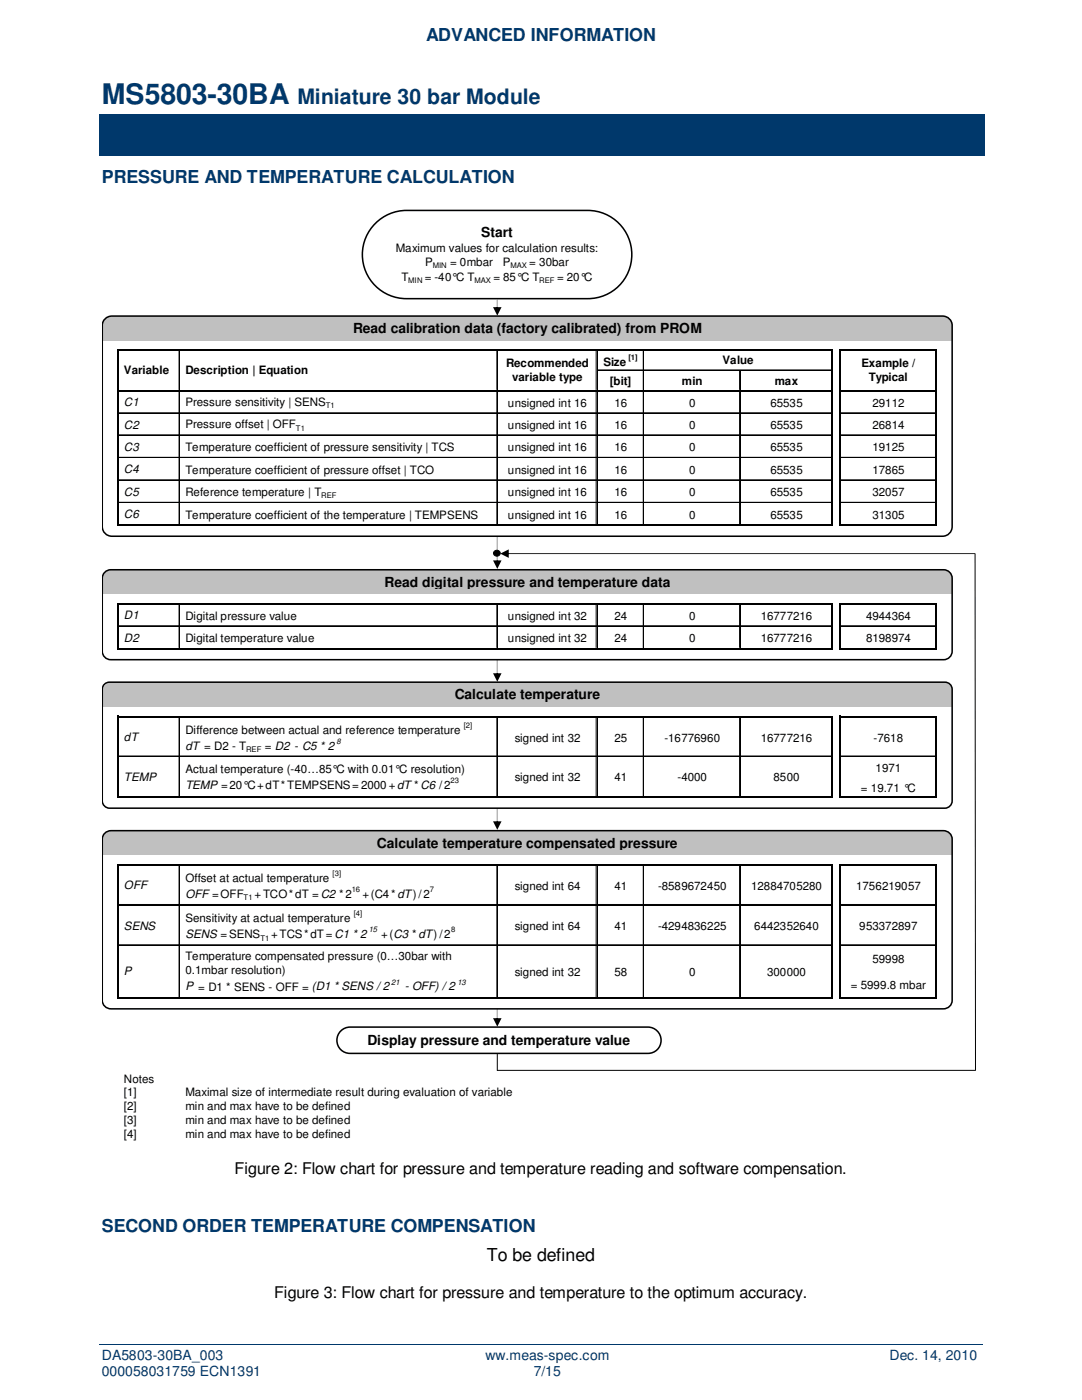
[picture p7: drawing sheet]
<svg xmlns="http://www.w3.org/2000/svg" width="216mm" height="279mm" viewBox="0 0 216 279" stroke-linecap="round" stroke-linejoin="round" font-family="sans-serif">
<defs><g id="words">
<text font-size="5.7" fill="#00386b" x="20.3" y="20.7">MS5803-30BA</text>
<text font-size="4.2" fill="#00386b" x="59.4" y="20.7">Miniature 30 bar Module</text>
<g font-size="3.6" fill="#00386b">
<text x="85" y="8.1">ADVANCED INFORMATION</text>
<text x="20.3" y="36.6">PRESSURE AND TEMPERATURE CALCULATION</text>
<text x="20.3" y="245.8">SECOND ORDER TEMPERATURE COMPENSATION</text>
</g>
<text font-size="3.6" x="97.1" y="251.6">To be defined</text>
<g font-size="3.2">
<text x="46.8" y="234.3">Figure 2: Flow chart for pressure and temperature reading and software compensation.</text>
<text x="54.7" y="259.1">Figure 3: Flow chart for pressure and temperature to the optimum accuracy.</text>
</g>
<g font-size="2.8">
<text x="96" y="47.2">Start</text>
<text x="70.4" y="66.5">Read calibration data (factory calibrated) from PROM</text>
<text x="76.7" y="117.1">Read digital pressure and temperature data</text>
<text x="90.8" y="139.5">Calculate temperature</text>
<text x="75.2" y="169.2">Calculate temperature compensated pressure</text>
<text x="73.3" y="208.6">Display pressure and temperature value</text>
</g>
<g font-size="2.8" fill="#00386b">
<text x="20.3" y="271.4">DA5803-30BA_003</text>
<text x="20.3" y="274.6">000058031759 ECN1391</text>
<text x="96.9" y="271.4">ww.meas-spec.com</text>
<text x="106.5" y="274.6">7/15</text>
<text x="177.5" y="271.4">Dec. 14, 2010</text>
</g>
<g font-size="2.5">
<text x="64.7" y="66.2">Convert calibration data into coefficients (see bit pattern of W1 to W4)</text>
<text x="80" y="116.8">Read digital pressure and temperature data</text>
<text x="78.7" y="168.8">Calculate temperature compensated pressure</text>
</g>
<g font-size="2.3">
<text x="79" y="50.3">Maximum values for calculation results:</text>
<text x="84.8" y="53.1">P</text>
<text x="89.8" y="53.1">= 0mbar</text>
<text x="100.3" y="53.1">P</text>
<text x="105.6" y="53.1">= 30bar</text>
<text x="80.1" y="56.1">T</text>
<text x="84.8" y="56.1">= -40°C T</text>
<text x="98.5" y="56.1">= 85°C T</text>
<text x="111.2" y="56.1">= 20°C</text>
<text x="24.7" y="74.7">Variable</text>
<text x="37" y="74.7">Description | Equation</text>
<text x="101" y="73.2">Recommended</text>
<text x="102.2" y="76.1">variable type</text>
<text x="120.4" y="73">Size</text>
<text x="121.7" y="76.8">[bit]</text>
<text x="136.1" y="76.8">min</text>
<text x="144.2" y="72.7">Value</text>
<text x="154.6" y="76.8">max</text>
<text x="171.9" y="73.2">Example /</text>
<text x="173.4" y="76.1">Typical</text>
<text x="24.7" y="81.1">C1</text>
<text x="37" y="81">Pressure sensitivity | SENS</text>
<text x="101.3" y="81.2">unsigned int 16</text>
<text x="122.6" y="81.2">16</text>
<text x="137.5" y="81.2">0</text>
<text x="153.8" y="81.2">65535</text>
<text x="174.1" y="81.2">29112</text>
<text x="24.7" y="85.6">C2</text>
<text x="37" y="85.5">Pressure offset | OFF</text>
<text x="101.3" y="85.7">unsigned int 16</text>
<text x="122.6" y="85.7">16</text>
<text x="137.5" y="85.7">0</text>
<text x="153.8" y="85.7">65535</text>
<text x="174.1" y="85.7">26814</text>
<text x="24.7" y="90">C3</text>
<text x="24.7" y="94.5">C4</text>
<text x="37" y="90.1">Temperature coefficient of pressure sensitivity | TCS</text>
<text x="37" y="94.6">Temperature coefficient of pressure offset | TCO</text>
<text x="101.3" y="90.1">unsigned int 16</text>
<text x="101.3" y="94.6">unsigned int 16</text>
<text x="122.6" y="90.1">16</text>
<text x="122.6" y="94.6">16</text>
<text x="137.5" y="90.1">0</text>
<text x="137.5" y="94.6">0</text>
<text x="153.8" y="90.1">65535</text>
<text x="153.8" y="94.6">65535</text>
<text x="174.1" y="90.1">19125</text>
<text x="174.1" y="94.6">17865</text>
<text x="24.7" y="99">C5</text>
<text x="37" y="98.9">Reference temperature | T</text>
<text x="101.3" y="99.1">unsigned int 16</text>
<text x="122.6" y="99.1">16</text>
<text x="137.5" y="99.1">0</text>
<text x="153.8" y="99.1">65535</text>
<text x="174.1" y="99.1">32057</text>
<text x="24.7" y="103.5">C6</text>
<text x="37" y="103.5">Temperature coefficient of the temperature | TEMPSENS</text>
<text x="101.3" y="103.5">unsigned int 16</text>
<text x="122.6" y="103.5">16</text>
<text x="137.5" y="103.5">0</text>
<text x="153.8" y="103.5">65535</text>
<text x="174.1" y="103.5">31305</text>
<text x="24.7" y="123.6">D1</text>
<text x="37" y="123.7">Digital pressure value</text>
<text x="101.3" y="123.7">unsigned int 32</text>
<text x="122.6" y="123.7">24</text>
<text x="137.5" y="123.7">0</text>
<text x="151.8" y="123.7">16777216</text>
<text x="172.8" y="123.7">4944364</text>
<text x="24.7" y="128.1">D2</text>
<text x="37" y="128.2">Digital temperature value</text>
<text x="101.3" y="128.2">unsigned int 32</text>
<text x="122.6" y="128.2">24</text>
<text x="137.5" y="128.2">0</text>
<text x="151.8" y="128.2">16777216</text>
<text x="172.8" y="128.2">8198974</text>
<text x="24.7" y="147.9">dT</text>
<text x="37" y="149.6">dT = D2 - T</text>
<text x="37" y="146.4">Difference between actual and reference temperature</text>
<text x="52.8" y="149.7">= D2 - C5 * 2</text>
<text x="102.7" y="148">signed int 32</text>
<text x="122.6" y="148">25</text>
<text x="132.6" y="148">-16776960</text>
<text x="151.8" y="148">16777216</text>
<text x="174.3" y="148">-7618</text>
<text x="24.7" y="155.8">TEMP</text>
<text x="37" y="154.3">Actual temperature (-40…85°C with 0.01°C resolution)</text>
<text x="102.7" y="155.9">signed int 32</text>
<text x="122.6" y="155.9">41</text>
<text x="135.2" y="155.9">-4000</text>
<text x="154.3" y="155.9">8500</text>
<text x="174.7" y="154">1971</text>
<text x="37" y="157.4">TEMP =20°C+dT*TEMPSENS= 2000 +dT*C6 /2</text>
<text x="171.8" y="158">= 19.71 °C</text>
<text x="24.7" y="177.5">OFF</text>
<text x="37" y="179.2">OFF =OFF</text>
<text x="37" y="176">Offset at actual temperature</text>
<text x="50.8" y="179.2">+TCO*dT =C2 *2</text>
<text x="72.3" y="179.2">+(C4 *dT)/2</text>
<text x="102.7" y="177.5">signed int 64</text>
<text x="122.6" y="177.5">41</text>
<text x="131.3" y="177.5">-8589672450</text>
<text x="149.9" y="177.5">12884705280</text>
<text x="170.9" y="177.5">1756219057</text>
<text x="24.7" y="185.5">SENS</text>
<text x="37" y="184.1">Sensitivity at actual temperature</text>
<text x="102.7" y="185.6">signed int 64</text>
<text x="122.6" y="185.6">41</text>
<text x="131.3" y="185.6">-4294836225</text>
<text x="150.5" y="185.6">6442352640</text>
<text x="171.4" y="185.6">953372897</text>
<text x="37" y="191.7">Temperature compensated pressure (0…30bar with</text>
<text x="37" y="187.2">SENS =SENS</text>
<text x="54.1" y="187.3">+TCS*dT=C1 * 2</text>
<text x="76" y="187.3">+(C3 *dT) /2</text>
<text x="24.7" y="194.6">P</text>
<text x="37" y="194.5">0.1mbar resolution)</text>
<text x="37" y="197.6">P = D1 * SENS - OFF = (D1 * SENS / 2</text>
<text x="80.8" y="197.6">- OFF) / 2</text>
<text x="102.7" y="194.7">signed int 32</text>
<text x="122.6" y="194.7">58</text>
<text x="137.5" y="194.7">0</text>
<text x="153.1" y="194.7">300000</text>
<text x="169.8" y="197.4">= 5999.8 mbar</text>
<text x="174.1" y="192.3">59998</text>
<text x="24.7" y="216.1">Notes</text>
<text x="24.7" y="218.8">[1]</text>
<text x="24.7" y="221.6">[2]</text>
<text x="37" y="221.5">min and max have to be defined</text>
<text x="37" y="218.7">Maximal size of intermediate result during evaluation of variable</text>
<text x="24.7" y="224.4">[3]</text>
<text x="24.7" y="227.2">[4]</text>
<text x="37" y="227.1">min and max have to be defined</text>
<text x="37" y="224.3">min and max have to be defined</text>
</g>
<g font-size="1.5">
<text x="86.4" y="53.4">MIN</text>
<text x="101.9" y="53.4">MAX</text>
<text x="81.4" y="56.6">MIN</text>
<text x="94.7" y="56.6">MAX</text>
<text x="107.6" y="56.6">REF</text>
<text x="125.4" y="71.9">[1]</text>
<text x="65" y="81.4">T1</text>
<text x="59" y="85.9">T1</text>
<text x="64.1" y="99.3">REF</text>
<text x="67.1" y="148.4">8</text>
<text x="92.5" y="145.2">[2]</text>
<text x="49.1" y="150">REF</text>
<text x="89.9" y="156.3">23</text>
<text x="48.6" y="179.7">T1</text>
<text x="66.4" y="174.8">[3]</text>
<text x="70.2" y="178.1">16</text>
<text x="85.8" y="178.1">7</text>
<text x="70.6" y="182.9">[4]</text>
<text x="52" y="187.7">T1</text>
<text x="73.6" y="186.1">15</text>
<text x="90" y="186.1">8</text>
<text x="78.1" y="196.5">21</text>
<text x="91.3" y="196.5">13</text>
</g>
</g></defs>
<path d="M19.8 268.3h176.3" fill="none" stroke="#00386b" stroke-width=".2"/>
<path d="M19.8 22.8h176.8v8.4h-176.8z" fill-rule="evenodd" fill="#00386b"/>
<g fill="#fff">
<path d="M35.9 69.9h130.1v8.1h-130.1z"/>
<path d="M167.6 69.9h19.3v8.1h-19.3z"/>
</g>
<g fill="none" stroke="#000" stroke-width=".34">
<path d="M23.6 69.8v35.1M23.8 69.9h142.4M23.8 78h142.4M166 70.1v34.8M167.7 69.9h19.3M167.7 78h19.3M186.9 70.1v34.8M23.6 120.4v9.2M23.8 129.5h142.4M166 120.7v8.9M167.7 129.5h19.3M186.9 120.7v8.9"/>
<path d="M23.6 142.8v16.5M23.8 143h142.4M23.8 159.1h142.4M166 143.2v16.1M167.7 143h19.3M167.7 159.1h19.3M186.9 143.2v16.1M23.6 172.5v26.8M166 172.7v26.6M186.9 172.7v26.6M23.8 199.1h142.4M167.7 199.1h19.3"/>
</g>
<g fill="none" stroke="#000" stroke-width=".2">
<path d="M35.7 70v7.8M35.7 78.1v26.5M35.9 70.1v7.7M35.9 78.1v26.5M99.1 70v7.8M99.1 78.1v26.5M99.2 70.1v7.7M99.2 78.1v26.5M119 70v7.8M119 78.1v26.5M119.1 70.1v7.7M119.1 78.1v26.5"/>
<path d="M119.1 73.8h46.8M119.2 74h46.7M128.4 70v7.8M128.4 78.1v26.5M128.4 70.1v7.7M147.6 74v3.8M147.6 78.1v26.5M147.7 74.1v3.7M147.7 78.1v26.5M23.7 82.4h142.2M23.7 86.8h142.2M23.7 91.3h142.2"/>
<path d="M23.7 95.8h142.2M23.8 82.5h142.1M23.8 87h142.1M23.8 91.4h142.1M23.8 95.8h142.1M167.7 82.4h19M167.7 82.5h19M167.7 86.8h19M167.7 87h19M167.7 91.3h19M167.7 91.4h19M167.7 95.8h19"/>
<path d="M23.7 100.2h142.2M23.8 100.3h142.1M167.7 100.2h19M167.7 100.3h19M194.6 110.6v102.9M23.7 124.9h142.2M23.8 125h142.1M35.7 120.7v8.6M35.9 120.7v8.6M99.1 120.7v8.6M99.2 120.7v8.6M119 120.7v8.6"/>
<path d="M119.1 120.7v8.6M128.4 120.7v8.6M147.6 120.7v8.6M147.7 120.7v8.6M167.7 124.9h19M167.7 125h19M23.7 150.9h142.2M23.8 151h142.1M35.7 143.1v15.8M35.9 143.2v15.7M99.1 143.1v15.8M99.2 143.2v15.7"/>
<path d="M119 143.1v15.8M119.1 143.2v15.7M128.4 143.1v15.8M128.4 143.2v15.7M147.6 143.1v15.8M147.7 143.2v15.7M167.7 150.9h19M167.7 151h19M35.7 172.7v26.3M35.9 172.7v26.3M99.1 172.7v26.3M99.2 172.7v26.3"/>
<path d="M119 172.7v26.3M119.1 172.7v26.3M128.4 172.7v26.3M147.6 172.7v26.3M147.7 172.7v26.3M23.7 180.5h142.2M23.7 188.6h142.2M23.8 180.6h142.1M23.8 188.7h142.1M167.7 180.5h19M167.7 180.6h19M167.7 188.6h19"/>
<path d="M167.7 188.7h19"/>
<circle cx="99.1" cy="110.4" r=".63"/>
</g>
<path d="M167.6 69.8v35.1M23.8 104.8h142.4M167.7 104.8h19.3M23.8 120.5h142.4M167.6 120.4v9.2M167.7 120.5h19.3M167.6 142.8v16.5M23.8 172.6h142.4M167.6 172.5v26.8M167.7 172.6h19.3" fill="none" stroke="#000" stroke-width=".25"/>
<path d="M74.9 44.6a8.8 8.8 0 0 1 6.2-2.6h36.2a8.8 8.8 0 0 1 8.8 8.8 8.8 8.8 0 0 1-8.8 8.8h-36.2a8.8 8.8 0 0 1-8.1-5.4 8.8 8.8 0 0 1 1.9-9.6z" fill="none" stroke="#000" stroke-width=".31"/>
<circle cx="99.1" cy="110.4" r=".63" fill="#000"/>
<g fill="#c0c0c0">
<path d="M20.6 65.6h169.2v2.4h-169.2z" fill-rule="evenodd"/>
<path d="M21 63.6l.9-.5h.5h165.7a2.05 2.05 0 0 1 2 2.6 1.92 1.92 0 0 1-2 1.9h-165.7a2.09 2.09 0 0 1-2-2.6l.1-.5z" fill-rule="evenodd"/>
</g>
<path d="M21 63.6l.8-.5h.6h165.6a1.9 1.9 0 0 1 2 1.8v40.2a1.92 1.92 0 0 1-2 1.9h-165.6a1.92 1.92 0 0 1-2-1.9v-40.2l.1-.5z" fill="none" stroke="#000" stroke-width=".31"/>
<g fill="#c0c0c0">
<path d="M20.6 116.2h169.2v2.4h-169.2z" fill-rule="evenodd"/>
<path d="M21 114.3l.9-.5 .5-.1h165.7a2.05 2.05 0 0 1 2 2.6 1.97 1.97 0 0 1-2 2h-165.7a2.36 2.36 0 0 1-2-1.6 2.36 2.36 0 0 1 .6-2.4z" fill-rule="evenodd"/>
</g>
<path d="M20.9 114.2l.7-.4 .5-.1h166.2a1.7 1.7 0 0 1 1.7 1.7v14.6a1.7 1.7 0 0 1-1.7 1.7h-166.2a1.7 1.7 0 0 1-1.7-1.7v-14.6l.1-.4z" fill="none" stroke="#000" stroke-width=".31"/>
<g fill="#c0c0c0">
<path d="M20.6 138.7h169.2v2.4h-169.2z" fill-rule="evenodd"/>
<path d="M21 136.7l.9-.5 .5-.1h165.7a2.05 2.05 0 0 1 2 2.7 1.92 1.92 0 0 1-2 1.9h-165.7a2.09 2.09 0 0 1-2-2.6l.1-.5z" fill-rule="evenodd"/>
</g>
<path d="M20.7 136.7l.7-.5 .4-.1h166.8a1.43 1.43 0 0 1 1.4 1.5v22.3a1.48 1.48 0 0 1-1.4 1.4h-166.8a1.48 1.48 0 0 1-1.4-1.4v-22.3z" fill="none" stroke="#000" stroke-width=".31"/>
<g fill="#c0c0c0">
<path d="M20.6 168.3h169.2v2.4h-169.2z" fill-rule="evenodd"/>
<path d="M21 166.3l.9-.5h.5h165.7a2.05 2.05 0 0 1 2 2.6 1.97 1.97 0 0 1-2 1.9h-165.7a2.36 2.36 0 0 1-2-1.5 2.36 2.36 0 0 1 .6-2.5z" fill-rule="evenodd"/>
</g>
<path d="M20.9 166.3l.8-.5h.5h166a1.72 1.72 0 0 1 1.8 1.7v32.1a1.72 1.72 0 0 1-1.8 1.7h-166a1.72 1.72 0 0 1-1.8-1.7v-32.1l.1-.5zM68.2 205.6l1.1-.6h.5h59.5a2.62 2.62 0 0 1 2.6 2.6 2.62 2.62 0 0 1-2.6 2.6h-59.5a2.61 2.61 0 0 1-2.4-1.7 2.61 2.61 0 0 1 .8-2.9z" fill="none" stroke="#000" stroke-width=".31"/>
<g fill="#000">
<path d="M99.1 59.9l.1-.1v1.8zM98.4 61.3h1.7l-.9 1.7z"/>
<path d="M99.2 107v5.3zM98.4 111.8h1.7l-.9 1.7z"/>
<path d="M101.1 110.5h93.5zM99.8 110.5l1.7-.9v1.7z"/>
<path d="M99.1 131.7h.1v3zM98.4 134.4h1.7l-.9 1.7z"/>
<path d="M99.1 161.4l.1-.1v3zM98.4 163.9h1.7l-.9 1.7z"/>
<path d="M99.2 201.3v2.3zM98.4 203.2h1.7l-.9 1.7z"/>
</g>
<path d="M99.2 210.4v3.2h95.4" fill="none" stroke="#000" stroke-width=".2"/>
<use href="#words"/>
</svg>
